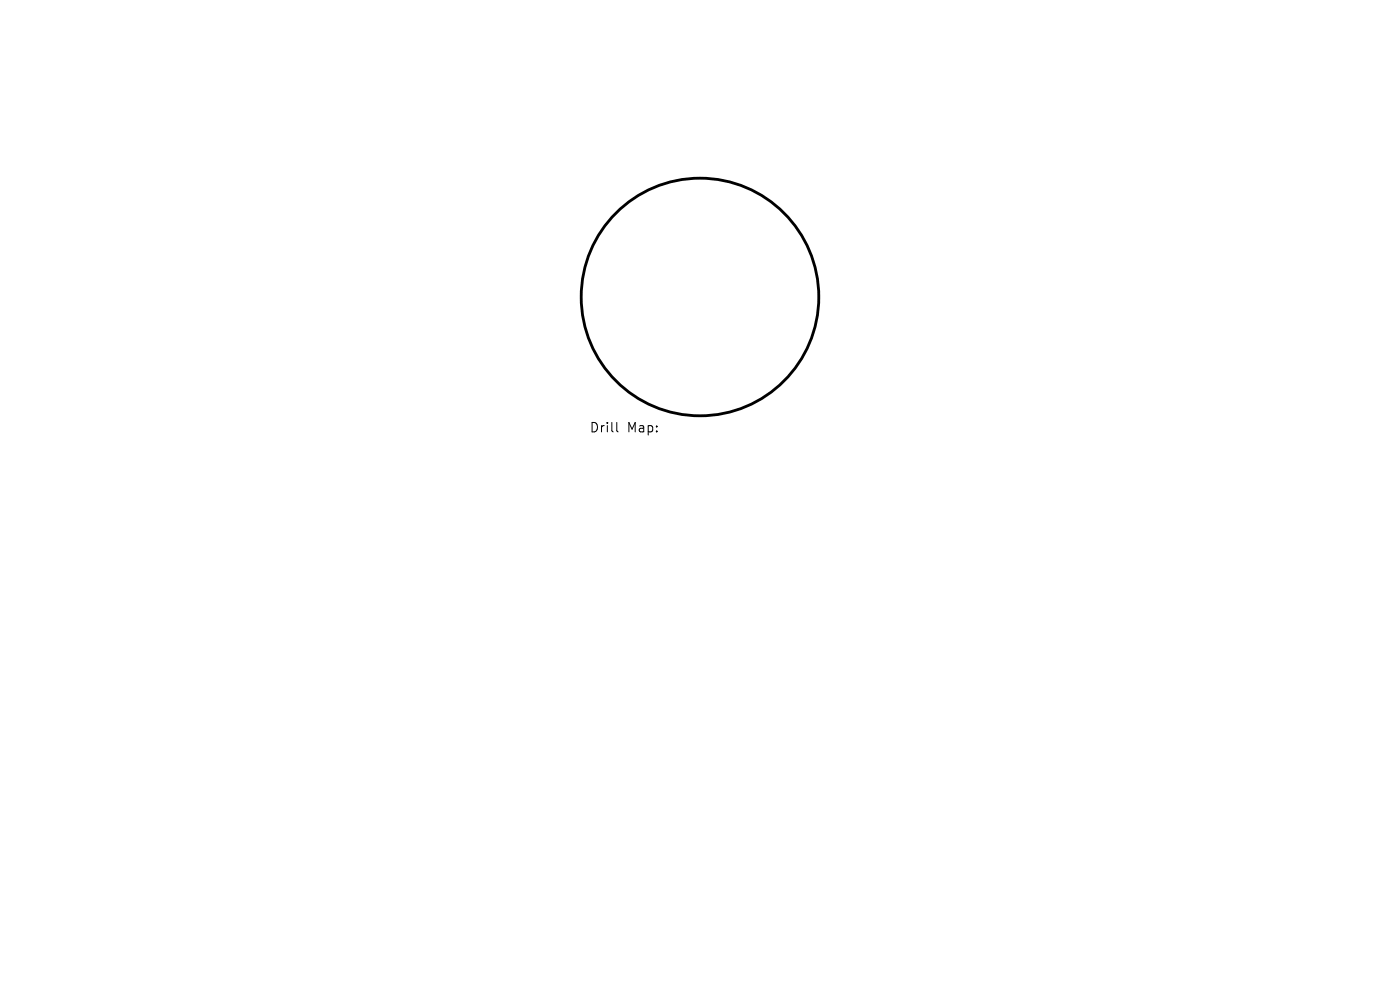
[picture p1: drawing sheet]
<svg xmlns="http://www.w3.org/2000/svg" width="297mm" height="210mm" viewBox="0 0 297 210" stroke-linecap="round" stroke-linejoin="round" font-family="sans-serif">
<defs><g id="words">
<g font-size="2.8">
<text x="125" y="92">Drill</text>
<text x="133" y="92">Map:</text>
</g>
</g></defs>
<circle cx="148.5" cy="63" r="25.2" fill="none" stroke="#000" stroke-width=".6"/>
<path d="M130.8 89.6v1.7l.3 .3" fill="none" stroke="#000" stroke-width=".21"/>
<use href="#words"/>
</svg>
